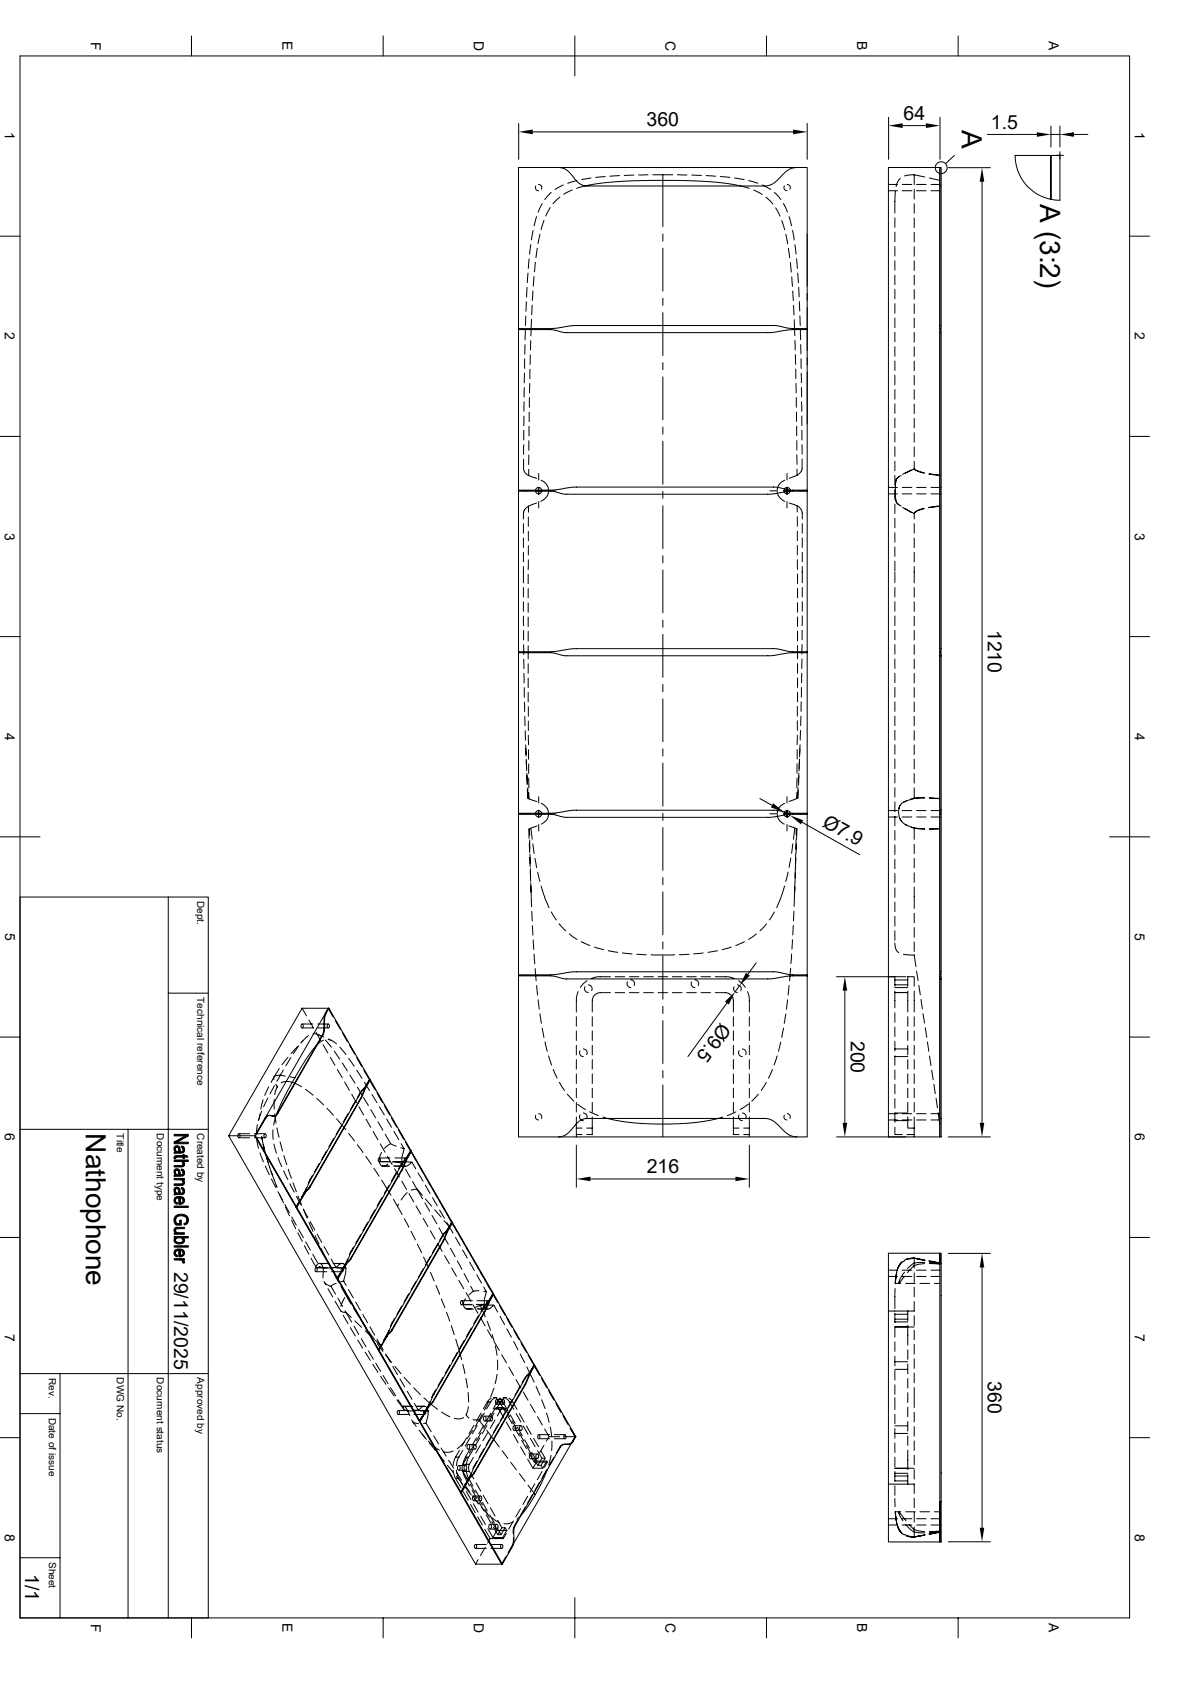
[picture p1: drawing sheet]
<svg xmlns="http://www.w3.org/2000/svg" width="297mm" height="420mm" viewBox="0 0 297 420" stroke-linecap="round" stroke-linejoin="round" font-family="sans-serif">
<defs><g id="words">
<g font-size="7">
<text x="240.1" y="32.5" transform="rotate(90 240.1 32.5)">A</text>
<text x="259.6" y="51" transform="rotate(90 259.6 51)">A (3:2)</text>
<text x="21.5" y="283" transform="rotate(90 21.5 283)">Nathophone</text>
</g>
<g font-size="4.9">
<text x="225.5" y="29.9">64</text>
<text x="161.4" y="31.5">360</text>
<text x="247.3" y="32.1">1.5</text>
<text x="246.5" y="157.3" transform="rotate(90 246.5 157.3)">1210</text>
<text x="205" y="206.2" transform="rotate(29 205 206.2)">Ø7.9</text>
<text x="179.9" y="255.2" transform="rotate(126 179.9 255.2)">Ø9.5</text>
<text x="212.3" y="259.8" transform="rotate(90 212.3 259.8)">200</text>
<text x="161.4" y="292.9">216</text>
<text x="43.5" y="317.5" transform="rotate(90 43.5 317.5)">29/11/2025</text>
<text x="246.5" y="344.9" transform="rotate(90 246.5 344.9)">360</text>
<text x="6.3" y="393.1" transform="rotate(90 6.3 393.1)">1/1</text>
</g>
<g font-size="3.5">
<text x="22.6" y="10.4" transform="rotate(90 22.6 10.4)">F</text>
<text x="70.5" y="10.3" transform="rotate(90 70.5 10.3)">E</text>
<text x="118.3" y="10.2" transform="rotate(90 118.3 10.2)">D</text>
<text x="166.1" y="10.2" transform="rotate(90 166.1 10.2)">C</text>
<text x="214" y="10.3" transform="rotate(90 214 10.3)">B</text>
<text x="261.8" y="10.3" transform="rotate(90 261.8 10.3)">A</text>
<text x="1.2" y="33" transform="rotate(90 1.2 33)">1</text>
<text x="283.2" y="33" transform="rotate(90 283.2 33)">1</text>
<text x="1.2" y="83" transform="rotate(90 1.2 83)">2</text>
<text x="283.2" y="83" transform="rotate(90 283.2 83)">2</text>
<text x="1.2" y="133" transform="rotate(90 1.2 133)">3</text>
<text x="283.2" y="133" transform="rotate(90 283.2 133)">3</text>
<text x="1.2" y="183" transform="rotate(90 1.2 183)">4</text>
<text x="283.2" y="183" transform="rotate(90 283.2 183)">4</text>
<text x="1.3" y="233" transform="rotate(90 1.3 233)">5</text>
<text x="283.3" y="233" transform="rotate(90 283.3 233)">5</text>
<text x="1.2" y="283" transform="rotate(90 1.2 283)">6</text>
<text x="283.2" y="283" transform="rotate(90 283.2 283)">6</text>
<text x="1.2" y="333" transform="rotate(90 1.2 333)">7</text>
<text x="283.2" y="333" transform="rotate(90 283.2 333)">7</text>
<text x="1.2" y="383" transform="rotate(90 1.2 383)">8</text>
<text x="283.2" y="383" transform="rotate(90 283.2 383)">8</text>
<text x="22.6" y="405.4" transform="rotate(90 22.6 405.4)">F</text>
<text x="70.5" y="405.3" transform="rotate(90 70.5 405.3)">E</text>
<text x="118.3" y="405.2" transform="rotate(90 118.3 405.2)">D</text>
<text x="166.1" y="405.2" transform="rotate(90 166.1 405.2)">C</text>
<text x="214" y="405.3" transform="rotate(90 214 405.3)">B</text>
<text x="261.8" y="405.3" transform="rotate(90 261.8 405.3)">A</text>
</g>
<g font-size="2.5">
<text x="49.2" y="225" transform="rotate(90 49.2 225)">Dept.</text>
<text x="49.2" y="249" transform="rotate(90 49.2 249)">Technical reference</text>
<text x="29.2" y="283" transform="rotate(90 29.2 283)">Title</text>
<text x="39.2" y="283" transform="rotate(90 39.2 283)">Document type</text>
<text x="49.2" y="283" transform="rotate(90 49.2 283)">Created by</text>
<text x="12.2" y="344" transform="rotate(90 12.2 344)">Rev.</text>
<text x="29.2" y="344" transform="rotate(90 29.2 344)">DWG No.</text>
<text x="39.2" y="344" transform="rotate(90 39.2 344)">Document status</text>
<text x="49.2" y="344" transform="rotate(90 49.2 344)">Approved by</text>
<text x="12.2" y="354" transform="rotate(90 12.2 354)">Date of issue</text>
<text x="12.2" y="390" transform="rotate(90 12.2 390)">Sheet</text>
</g>
</g></defs>
<g fill="none" stroke="#000" stroke-width=".25">
<path d="M5 14h276.9v390h-276.9zM47.8 9v5M95.6 9v5M143.5 9v10M191.3 9v5M239.1 9v5M129.5 30.8v9M133 32.9h65M201.5 30.8v9M221.8 29.3v10.5M225.3 31.4h5.8M234.6 29.3v10.5"/>
<path d="M238.2 38.8l-2.2 2.1M246.4 33.6h12.4M253.3 38.8h9v11M253.4 38.8a11.2 11.2 0 0 0 8.9 11M262.3 31.5v5.2M262.3 33.6h2.2M263.7 38.8h1.7M264.5 31.5v5.2M264.5 38.8h-2.2v11M264.5 37.9v12.1M268.1 33.6h3.4M0 59h5"/>
<path d="M133.1 57.6l-.5 2.3M133.7 46.4a.78 .78 0 0 0 .7 1.2M133.9 54.1l-.6 2.3M134.4 46.1a.8 .8 0 0 1 .7 1.1M134.7 58.5l-.4 2.3M135.3 50.8l-1 2.2M135.8 55l-.8 2.3M137.3 51.8l-1.1 2.1M137.6 48.1l-1.6 1.7M139.4 41.8h-10v40.2M139.4 41.8l1.4 .3 .8 .5 2.7 3 1.1 .6 .9 .2h45l1.3-.3 .9-.6 3.1-3 1.1-.5 1.1-.2M139.4 41.8h59.4"/>
<path d="M139.7 49.2l-1.7 1.7M140.6 46.2l-2.1 1.1M142.8 47.4l-2.1 1.1M143.9 47l3.4-.9 4.2-.5 10.3-.6 9.4 .1 6.3 .3 5.8 .7 3.7 .9M144 45.1l-2.3 .7M147.5 44.4l-2.3 .4M151 44.1l-2.3 .2M154.6 43.9l-2.4 .1M158.2 43.7l-2.4 .1M161.8 43.6l-2.4 .1M162.9 43.6h5M165.4 43.7v12.9"/>
<path d="M165.4 58.4v1.8M169.1 43.6l2.3 .1M172.7 43.7l2.3 .1M176.2 43.9l2.4 .1M179.8 44.1l2.4 .2M183.3 44.4l2.4 .4M186.9 45.1l2.2 .7M188.1 47.5l2.1 1.1M190.2 46.2l2.2 1.1M191.2 49.2l1.7 1.7M193.3 48l1.6 1.8M193.6 51.9l1.1 2.1"/>
<path d="M195.1 55.1l.7 2.3M195.5 50.8l1.1 2.2M195.8 46.4a.75 .75 0 0 0-.1 .8 .75 .75 0 0 0 .7 .4M196.1 58.5l.5 2.4M196.5 46.1a.8 .8 0 0 1 .6 1.1M196.9 54.1l.7 2.3M197.8 57.5l.4 2.4M198.8 41.8h2.7v40.2h-4l-4-.7h-50.3l-5.4 .7h-8.4M201.5 58.5v13M221.7 46.1h2.3M221.7 47.6h2.3M223.4 54.4v2.4"/>
<path d="M223.4 58v2.4M223.5 47.8l-.1 5.4M224.7 44.5l-.7 1-.4 1.1M225.2 46.1h2.4M225.2 47.6h2.4M228.2 43.6l-2.4 .3M228.2 43.6v2.5M228.2 47.3v2.4M228.2 50.9v2.4M228.2 54.4v2.4M228.2 58v2.4M228.2 43.6l2.6 .6"/>
<path d="M228.8 46.1h2.3M228.8 47.6h2.3M231.9 44.4l2.7 .6M232.4 46.1h2.2M232.4 47.6h2.2M234.6 41.8h.3v40.2h-.3zM234.6 46.4h.3M236.7 41.9h10.5M245.1 45.4v235M262.3 49.8l2.2 .2M281.9 59h5M131.2 78.9l-.1 2.4"/>
<path d="M131.4 75.4l-.1 2.3M131.5 71.8l-.1 2.4M131.8 68.2l-.2 2.4M132.1 64.6l-.2 2.4M132.5 61.1l-.3 2.4M132.7 79.8l-.2 4.1M132.8 76.2l-.1 2.4M133 72.6l-.1 2.4M133.3 69l-.2 2.5M133.6 65.5l-.2 2.4M134.1 62l-.3 2.3M165.4 62v10.7"/>
<path d="M165.4 74.5v1.7M165.4 78.1v10.7M196.8 62l.3 2.4M197.3 65.6l.2 2.3M197.6 69.1l.2 2.4M197.9 72.7l.1 2.4M198.1 76.2l.1 2.5M198.2 79.8l.2 4M198.4 61.1l.3 2.3M198.8 64.6l.2 2.4M199.1 68.2l.2 2.4M199.3 71.8l.2 2.3"/>
<path d="M199.5 75.3l.1 2.4M199.6 78.9l.1 2.4M201.5 73.2v1.8M201.5 76.8v10.7M223.4 61.6v2.3M223.4 65.1v2.4M223.4 68.7v2.4M223.4 72.3v2.3M223.4 75.8v2.4M223.4 79.4v2.4M228.2 61.6v2.4M228.2 65.2v2.4"/>
<path d="M228.2 68.7v2.4M228.2 72.3v2.4M228.2 75.9v2.4M228.2 79.5v2.3M129.4 82.3h8l3.5 .8h51.5l4.7-.8h4.4v40.1h-4l-4-.8h-50.3l-5.4 .8h-8.4zM129.4 82v.3M130.9 96.8l-.1 2.3M130.9 93.2v2.4M130.9 89.6v2.4M131 86.1v2.3M131.1 82.5v2.4M132.2 99.3l-.1 2.4"/>
<path d="M132.2 95.8v2.3M132.3 92.2l-.1 2.4M132.4 88.6l-.1 2.4M132.5 85l-.1 2.4M165.4 90.6v1.7M165.4 94.1v10.7M198.4 85l.1 2.4M198.5 88.6l.1 2.4M198.6 92.2v2.3M198.7 95.7v2.4M198.7 99.3l.1 2.4M199.8 82.5v2.3"/>
<path d="M199.9 86v2.4M199.9 89.6l.1 2.4M200 93.2v2.3M200 96.7l.1 2.4M201.5 92.9v13M201.5 89.3v1.8M223.4 83v2.3M223.4 86.6v2.3M223.4 90.1v2.4M223.4 93.7v2.4M223.4 97.3v2.4M228.2 83v2.4"/>
<path d="M228.2 86.6v2.4M228.2 90.2v2.3M228.2 93.8v2.3M228.2 97.3v2.4M234.6 82.3h.3v40.1h-.3zM234.6 81.3h.3M234.6 83.1h.3M0 109h5M130.7 114.6v2.8l.4 .7 .9 .6M130.7 107.5v2.4M130.7 111v2.5M130.8 103.9l-.1 2.4"/>
<path d="M130.8 100.3v2.4M132 117.2v1.5M132 118.7l1.9 .7M132 113.6v2.4M132 110.1v2.3M132 106.5v2.3M132.1 102.9v2.4M134.5 118.2v1.6M135 119.9l1.1 .7a2.63 2.63 0 0 1 .3 3.5l-1.4 1.1M165.4 106.6v1.8M165.4 110.2v10.7M195.9 119.9l-1.1 .8a2.5 2.5 0 0 0-.4 3.3l.8 .8 .7 .4"/>
<path d="M196.4 118.2v1.6M198.8 102.9v2.3M198.8 106.4v2.4M198.9 110v2.4M198.9 113.6v2.4M198.9 118.7l-1.9 .7M198.9 117.1v1.6M200.1 100.3v2.4M200.1 103.9l.1 2.4M200.2 111v2.4M200.2 107.4v2.5M200.2 114.6v2.7l-.4 .7-.9 .7"/>
<path d="M223.4 100.8v2.4M223.4 104.4v2.4M223.4 108v2.4M223.4 111.5v2.5M223.4 115.1v2.4M223.4 118.7v2.4M224.3 119l-.6 .6-.1 .6-.1 3.9 .2 1.3 .6 .7M224.9 118.7l-1.1 .8-.3 1M227.4 117.4l-2.1 1M228.2 117.1l-2.2 1.1M228.2 117.1l1 .6 1.4 .5M228.2 117.1l1 .5 1.6 .5"/>
<path d="M228.2 100.9v2.4M228.2 104.5v2.3M228.2 108v2.4M228.2 111.6v2.4M228.2 115.2v1.9M231.8 118.4l2.8 .3M231.9 118.3l2.7 .4M281.9 109h5M129.4 122.6h8.1l3.4 .8h51.5l4.5-.7 4.6-.1v40.1h-4l-3.8-.7h-50.7l-5.2 .7h-8.4zM129.4 122.4v.2M130.2 122.6h1.6M130.6 130.8v2.3"/>
<path d="M130.6 134.4v2.3M130.6 137.9v2.4M131.9 139.8l-.1 2.4M131.9 136.2v2.4M131.9 132.7v2.3M131.9 129.1v2.3M131.9 126.4l-.9 .7-.2 .5-.2 2M131.9 126.4v1.5M133.6 122.6h1.7M133.9 125.6l-2 .8M134.5 121.7v1.7M134.5 125.2v1.6"/>
<path d="M135.2 122.4v.2M135.2 122.4a.79 .79 0 0 0-1.2-.5 .79 .79 0 0 0 0 1.3 .79 .79 0 0 0 1.2-.6M137.1 122.6h1.6M165.4 122.7v1.8M165.4 126.3v10.7M165.4 138.8v1.7M192.2 122.6h1.6M195.5 122.6h1.9M195.8 122.1a.78 .78 0 0 1 1.2-.2 .78 .78 0 0 1-.1 1.2 .78 .78 0 0 1-1.2-.2M195.8 122.1v.8M196.4 121.7v1.7M196.4 125.2v1.6"/>
<path d="M197 125.6l2 .7M199 126.3v1.5M199 126.3l.8 .7 .3 .5 .1 2.1M199 129v2.4M199 132.6v2.4M199 136.2v2.4M199 139.7l.1 2.5M199.1 122.6h1.6M200.2 137.9v2.4M200.2 134.3v2.4M200.2 130.8v2.3M201.5 122.4v.2"/>
<path d="M221.7 121.7h2.3M221.7 123.3h2.3M223.4 122.3v2.4M223.4 125.9v2.3M223.4 129.4v2.4M223.4 133v2.4M223.4 136.6v2.3M223.5 124.6l.3 1 1.1 .8M225.2 121.7h2.4M225.2 123.3h2.4M225.3 126.7l2.1 1.2M225.9 127l2.3 1.2"/>
<path d="M228.2 128.2v1.4M228.2 130.8v2.3M228.2 134.4v2.3M228.2 137.9v2.4M228.2 128.2h.1M228.8 121.7h2.3M228.8 123.3h2.3M230.5 127l-1.7 .6-.6 .6M230.7 127l-1.5 .5-1 .7M232.4 121.7h2.2M232.4 123.3h2.2M234.6 123.4h.3"/>
<path d="M234.6 122.6h.3v40.1h-.3zM234.6 126.3l-2.9 .4M234.6 126.4l-2.7 .4M234.6 121.6h.3M0 159h5M130.6 141.5v4M130.6 146.7v2.4M130.6 150.3v2.4M130.6 153.8l.1 2.5M130.7 157.4v2.4M131.8 157.6v2.5M131.8 154.1v2.4"/>
<path d="M131.8 150.5v2.4M131.8 146.9v2.4M131.8 143.4v2.4M165.4 142.3v10.7M165.4 154.9v1.7M165.4 158.4v10.7M199.1 143.3v2.4M199.1 146.9v2.4M199.1 150.5v2.4M199.1 154.1v2.3M199.1 157.6v2.4M200.2 157.4v2.4"/>
<path d="M200.2 153.8v2.4M200.2 150.2v2.4M200.2 146.7v2.4M200.2 141.5v4M223.4 140.1v2.4M223.4 142.8v2.7M223.4 146.7v2.4M223.4 150.2v2.4M223.4 153.8v2.4M223.4 157.4v2.4M228.2 141.5v4M228.2 146.7v2.4"/>
<path d="M228.2 150.3v2.4M228.2 153.9v2.4M228.2 157.4v2.4M281.9 159h5M129.4 163h8.3l3.2 .7h51.5l4.5-.7h4.6v40.1l-4.4-.1-3.4-.7h-50.7l-4.6 .7-9 .1zM129.4 162.7v.3M130.7 161v2.4M130.7 164.6l.1 2.4M130.8 168.1v2.4M130.9 171.7v2.4M130.9 175.3v2.4M131 178.9l.1 2.3"/>
<path d="M131.8 161.2v3.3M131.8 172.9v2.4M131.8 169.3v2.4M131.8 165.7v2.4M131.9 176.4v2.5M165.4 170.9v1.8M165.4 174.5v10.7M199 176.4v2.4M199.1 161.2v3.3M199.1 165.7v2.4M199.1 169.3v2.4M199.1 172.8v2.4"/>
<path d="M199.9 178.8l-.1 2.4M200 175.3l-.1 2.3M200 171.7v2.4M200.1 168.1v2.4M200.2 164.5l-.1 2.4M200.2 161v2.3M201.5 162.7v.3M223.4 161v2.3M223.4 164.5v2.4M223.4 168.1v2.4M223.4 171.7v2.4M223.4 175.3v2.3"/>
<path d="M223.4 178.8v2.4M228.2 161v2.4M228.2 164.6v2.4M228.2 168.1v2.4M228.2 171.7v2.4M228.2 175.3v2.4M228.2 178.9v2.3M234.6 163h.3v40.1h-.3zM234.6 162h.3M234.6 163.7h.3M131.1 182.5v2.3M131.2 186l.1 2.4"/>
<path d="M131.2 186.9l.1 1.9M131.3 189.6l.1 2.3M131.4 190v2.4M131.5 193.1l.1 2.4M131.5 193.6l.1 2.4M131.6 197.1l.1 2.2 .3 .2M131.7 196.7l.2 2.7M131.9 183.6v2.4M131.9 180v2.4M131.9 187.2v2.4M132 194.3v2.4M132 190.8v2.3"/>
<path d="M132 197.9v1.6M132 199.5l2 .7M134.5 198.9v1.6M165.4 187v1.8M165.4 190.5v10.8M189.7 199.4l3 1.7M196.4 198.9v1.6M198.8 199.4l-1.9 .7M198.9 197.9l-.1 1.5M198.9 190.7v2.4M198.9 194.3v2.4M199 187.2v2.3"/>
<path d="M199 180v2.4M199 183.6v2.3M199.2 196.7l-.2 2.6M199.3 197.3l-.1 1.9-.4 .2M199.4 193.1l-.1 2.4M199.4 193.7l-.1 2.4M199.5 190.2l-.1 2.3M199.6 189.5l-.2 2.4M199.6 186.9v2.1M199.7 186l-.1 2.3M199.8 182.4l-.1 2.4M223.4 182.4v2.4"/>
<path d="M223.4 186v2.3M223.4 189.5v2.4M223.4 193.1v2.4M223.4 196.7v2.4M226.2 200l-1.4 .8-.4 1.1M228.2 182.5v2.3M228.2 186v2.4M228.2 189.6v2.4M228.2 193.2v2.3M228.2 196.7v2.7M230.8 199.3h-2.5l-2.8 1M230.8 199.2h-2.1l-1.4 .4"/>
<path d="M231.9 199.3l2.7 .2M232 199.2l2.6 .2M0 209h10M129.4 203.3h8.3l3.4 .8h51.1l4.7-.7 4.6-.1v40.1h-4.3l-3.5-.7h-50.7l-4.8 .7h-8.8zM129.4 203.1v.2M130.2 203.2h1.6M132.1 207l.1 1.5M132.1 210.5l.1 2.4M132.2 209.7v2.4M132.2 214.1l.1 2.4M132.3 213.3v2.4M132.4 216.9v2.3"/>
<path d="M132.4 217.7l.1 2.3M132.5 206.8l.3 2.7M133 210.7l.3 2.4M133.5 214.3l.4 2.3M133.6 203.2h1.7M134 206.2l-2 .8v2.3M134.2 217.8l.5 2.3M134.5 202.3v1.8M134.5 205.9v1.6M135.1 200.6l1 .7a2.59 2.59 0 0 1 .3 3.4l-1.3 1.1M135.2 203.1v.2M135.2 203.1a.79 .79 0 0 0-1.2-.6 .79 .79 0 0 0 0 1.4 .79 .79 0 0 0 1.2-.6"/>
<path d="M137.1 203.2h1.6M165.4 203.1v1.8M165.4 206.6v10.7M165.4 219.1v1.8M192.2 203.2h1.6M195.5 203.2h1.9M195.7 202.8l1.4 .8M195.8 202.8a.78 .78 0 0 1 1.2-.2 .78 .78 0 0 1-.1 1.2 .78 .78 0 0 1-1.2-.3M195.8 202.8v.7M195.8 200.6l-1.1 .8a2.63 2.63 0 0 0-.4 3.1l.7 .8 .7 .5M196.4 202.3v1.8M196.4 205.9v1.6"/>
<path d="M196.7 217.8l-.6 2.3M196.9 206.2l1.9 .7M197.4 214.2l-.5 2.4M197.9 210.7l-.3 2.4M198.4 206.7l-.4 2.8M198.5 216.8v2.4M198.5 217.9l-.1 2.4M198.6 213.2l-.1 2.4M198.6 214.3l-.1 2.4M198.7 209.7l-.1 2.3M198.8 206.9l-.1 1.5M198.8 210.7l-.1 2.4"/>
<path d="M198.8 206.9l.1 .1-.1 2.5M199.1 203.2h1.6M200.2 205.3l14.3 8.1M201.5 203.1v.2M221.7 202.4h2.3M221.7 204h2.3M223.4 200.2v2.4M223.4 203.8v2.4M223.4 207.4v2.4M223.4 211v2.4M223.4 214.5v2.4M223.4 218.1v2.4"/>
<path d="M224.4 201.9l-.1 1.1 .3 1.4M224.6 204.4l.4 .7M224.6 204.4l.7 1 1 .7M224.6 201.1l-.2 .8M225.2 202.4h2.4M225.2 204h2.4M225.9 205.9l2.3 .8M227.4 206.5l.8 .3M228.2 206.7l2.6 .3M228.2 206.8l2.6 .3M228.2 206.8v2.8M228.2 210.8v2.3"/>
<path d="M228.2 214.3v2.4M228.2 217.9v2.4M228.2 206.7v.1M228.8 202.4h2.3M228.8 204h2.3M232.4 202.4h2.2M232.4 204h2.2M234.6 202.3h.3M234.6 203.3h.3v40.1h-.3zM234.6 206.9l-2.7 .1M234.6 207l-2.6 .1M234.6 204.1h.3"/>
<path d="M276.9 209h10M5 224h47v180M42 224v180M132.5 220.4v2.4M132.5 221.2l.1 2.6M132.6 224l.1 2.4M132.7 227.6l.1 2.4M132.9 231.1l.1 2.4M133.1 234.7l.1 2.4M133.3 238.3l.2 2.4M135 221.2l1.1 3.2 .9 2.3M137.6 227.7l1.3 2"/>
<path d="M139.5 230.7l1.7 1.7M142.1 233.2l1.9 1.4M145.1 235.1l2.1 1M148.4 236.5l2.3 .7M151.8 237.4l2.4 .4M155.4 238l2.3 .2M158.9 238.3l2.4 .1M162.5 238.4h5.9M165.4 222.7v10.7M165.4 235.2v1.8M165.4 238.8v10.7M172 238.3l-2.4 .1"/>
<path d="M175.5 238l-2.4 .2M179.1 237.4l-2.4 .4M182.5 236.5l-2.3 .7M185.8 235.1l-2.2 1M188.8 233.2l-1.9 1.4M191.3 230.7l-1.6 1.7M193.3 227.7l-1.3 2M195.8 221.2l-1 3.2-1 2.3M197.6 238.2l-.2 2.4M197.8 234.7l-.1 2.3M198 231.1l-.1 2.4M198.2 227.5l-.2 2.4"/>
<path d="M198.3 223.9l-.1 2.4M198.4 221.4l-.1 2.4M198.4 220.4l-.1 2.4M223.4 235.5l.2 1.6 .7 .8M223.4 221.7v2.4M223.4 225.3v2.3M223.4 228.8v2.4M223.4 232.4v2.4M225.5 238.3l2.7 .2 .4 2.8M228.2 221.5v5.4M228.2 228v2.4M228.2 231.6v2.4"/>
<path d="M228.2 235.2v2.4M0 259h5M42 248h10M75.3 255.7a.43 .43 0 0 1 .4 .5 .43 .43 0 0 1-.5 .4l-.1-.6zM75.4 251.8l1.1 1.9M75.4 251.8h6.6M75.4 251.8l-18.3 31.8M75.4 255.7h2.7M75.4 256.7h2.7M75.6 259.8l-.5 .6M77 258.6l-1.7 1.6M77.1 254.7l1.2 2.1"/>
<path d="M78.1 258.1h.8l1.4 .8M78.9 257.8l1.2 2M79.3 255.7h2.7M79.3 256.7h2.7M79.4 258.3l1.4 .7M80.4 258.5l-11.2 19.5M80.4 258.5h.2M80.6 258.5l-11.3 19.5M80.7 259.7l-1.2 .8-1.6 1.8-1.8 2.6-2.5 4.2M81.2 259.7l1.5 1.8M81.3 252.9l-.4 1.1v3l-.5 1.5M81.3 252.9h.1"/>
<path d="M81.4 252.9l-.4 1.3-.1 3.3-.3 1M81.7 255.8a.45 .45 0 0 1 .6 .3 .45 .45 0 0 1-.3 .6l-.3-.2zM81.9 259.5l1.2 .5 .9 .6M81.9 259.4l.7 .4M82 251.8l-18.4 31.8 61.6 107M82 251.8l1.2 2.2M82 251.8h.1l-.7 1.1M82 251.8l-.7 1.1M82.1 251.8l10.2 17.7M83.7 254.7l1.1 2.1M83.8 255l1.2 2M85.4 257.8l1.4 2.3"/>
<path d="M129.4 243.4v.3M133.6 241.9l.2 3M133.9 246.1l.3 2.4M134.3 249.6l.3 2.4M134.7 253.2l.4 2.3M135.3 256.7l.5 2.3M143.8 253.9v2.3M143.8 257.4v2.4M144.3 247.6a9.5 9.5 0 0 0-.5 5.1M146 246.4a.95 .95 0 0 0 .8 1.4M146.5 244.9l-.9 .7-.7 .9M146.8 245.9a.97 .97 0 0 1 .9 1.5"/>
<path d="M147.8 253.9v2.3M147.8 257.4v2.4M152.4 247.9h-2.6a2 2 0 0 0-2 2v2.8M152.4 243.9a8.1 8.1 0 0 0-4.8 .4M153.5 247.9h2.4M153.5 243.9h2.4M156.6 245.2a.98 .98 0 0 0 .8 1.4M157.1 247.9h2.4M157.1 243.9h2.4M157.4 244.7a.92 .92 0 0 1 .8 1.4M160.7 247.9h2.4M160.7 243.9h2.4"/>
<path d="M164.3 247.9h2.3M164.3 243.9h2.3M165.4 251.3v1.8M165.4 254.8v10.8M167.8 247.9h2.4M167.8 243.9h2.4M171.4 247.9h2.4M171.4 243.9h2.4M172.6 245.2a.98 .98 0 0 0 .8 1.4M173.4 244.7a.92 .92 0 0 1 .8 1.4M175 247.9h2.3M175 243.9h2.3"/>
<path d="M178.5 247.9h2.6a2 2 0 0 1 1.9 2v2.8M178.5 243.9a8.1 8.1 0 0 1 4.8 .4M181.4 250.4l-9.7 13.4M183 253.9v2.3M183 257.4v2.4M183.2 246.4a.95 .95 0 0 0 .8 1.4M184.1 245.9a.97 .97 0 0 1 .8 1.5M184.4 244.9l.9 .7 .7 .9M184.6 246.1l-1.1 1.5M186.6 247.6a8.6 8.6 0 0 1 .4 5.1M187 253.9v2.3M187 257.4v2.4"/>
<path d="M188.7 240.5l-2.1 2.8M195.5 256.7l-.4 2.3M196.1 253.2l-.4 2.3M196.6 249.6l-.3 2.4M196.9 246.1l-.2 2.4M197.3 241.8l-.2 3.1M201.5 243.7v40.2h-2.7M201.5 243.7h-4.6l-4.7 .7h-51.1l-3.4-.7h-8.3v40.2h10M201.5 243.4v.3M208.8 243.9h17.3M210.9 247.4v33M223.4 243.9v2.4"/>
<path d="M223.4 247.5v4.2M223.4 252.9v2.4M223.4 256.5v2.3M223.4 247.8h3.2M223.4 244.7h3.2M223.4 246.6h3.2M223.4 245.9h3.2M226.6 247.5v5.2M226.6 246.3v-2.4h1.6v2.4M226.6 253.9v2.3M226.6 257.4v2.4M228.2 247.5v5.2"/>
<path d="M228.2 253.9v2.3M228.2 257.4v2.4M228.8 242.5l.4 2.4M229.3 246l.4 2.4M229.9 249.6l.3 2.3M230.4 253.1l.4 2.3M230.9 256.6l.4 2.4M234.6 243.7h.3v40.2h-.3zM234.6 244.4h.3M234.6 242.7h.3M281.9 259h5M64.9 278.1l-.4 1.7"/>
<path d="M65.3 277.5l-.8 2.2M65.7 274.6l-.6 2.3M66.2 279.2l-2.6 4.4 10.4 17.8-10.4-17.8h-6.5l61.6 107M66.2 279.2h.1M66.3 279.2l-2.5 4.4M66.8 274.2l-1 2.2M67.1 271.4l-1 2.1M67.1 278.5l-.6 .2-.3 .5M67.1 278.5h.2M68.2 278.7h.2M68.5 274.5v2.4M68.5 271.1l-1.1 2"/>
<path d="M68.6 278.1l.3 2.4M68.8 270.7l.4 .7M68.9 278.6l-.6 2.3M69.2 278l-.3 .4-.5 .3-1.3-.2M69.2 278h.1M69.2 271.4l-.5 1-.1 .9M69.3 271.2l-.1 .2M69.3 278l-.3 .5-.5 .2-1.5-.1-.7 .6M69.7 266.8l-2.1 3.5M70.2 270.4l.9-.4 1.4 .1 2.8 1.3M70.7 267.2l-.3 .5a1.25 1.25 0 0 1-1.4 .9l-.6 .3v.7M71.2 268.7l-1.2-.2-.9 1.5"/>
<path d="M71.9 264l-1.5 1.9M72.4 268.9l1.2 .2M72.6 264.1l-1.3 2M73.6 269.1l-2.6 4.6-2 4.5M74.3 261.3l-1.7 1.8M74.5 261.2l-1.3 1.9M76.2 272l1.9 1.5M79 274.2l1.8 1.7M80.6 260.9l1.2 2M81.6 276.7l1.6 1.8M82.4 264l1.2 2M83.4 262.5l1.4 1.9"/>
<path d="M84 279.4l2.3 2.7M84.2 267.1l1.2 2M84.8 261.5l1.5 1.8M85.4 265.4l1.3 2M86 270.2l1.2 2M86.9 278.1l-1.2 2.1M87 264.3l1.4 1.9M87.2 260.9l1.4 2.3M87.3 268.4l1.3 2.1M87.8 273.3l1.2 2M88.6 275l-1.1 2.1M89 264l1.2 2"/>
<path d="M89 267.3l1.3 1.9M89.2 264.2l1.1 2.1M89.2 271.5l1.2 1.9M89.6 276.4l1.2 2M90 274.3l-12.8 22.2M90 274.3h.1M90 272.9h-.2l-.6 1.1M90 272.9l-12.5 21.7M90.1 274.3l-12.8 22.2M90.7 274l1.2 2.1M90.8 267.1l1.1 2M90.9 267.4l1.3 2.1"/>
<path d="M91 270.3l1.2 2M91.3 271.1l-1.5 1.8M91.3 271.1h.1M91.4 271.2l-1.4 3.1M91.4 279.4l1.1 2.1M91.4 271.2h.1M91.4 271.1l-1.4 1.8M91.5 271.2l-1.4 3.1M92.2 269.7l1.5 2.5M92.2 269.7l-.8 1.5M92.2 269.7h.2M92.3 269.5l-1 1.6"/>
<path d="M92.3 269.5l-.9 1.6M92.4 269.7l10.2 17.7M92.4 269.7l-.9 1.5M92.5 277.1l1.2 2M92.8 273.3l1.3 2M94.1 272.8l1.4 2.5M94.7 276.4l1.2 2M95.9 275.9l1.2 2.1M96.1 276.4l1.2 2M96.5 279.4l1.2 2.1M97.7 279l1.1 2.1M97.9 279.4l1.2 2.1"/>
<path d="M133.7 278.5a.78 .78 0 0 0 .7 1.2M134.4 278.1a.8 .8 0 0 1 .7 1.2M136 260.2l.6 2.3M136.9 263.7l.8 2.2M138.1 267l1 2.2M139.6 270.3l1.3 2M141.6 273.2l1.7 1.8M143.8 261v2.4M143.8 264.6v2.4M143.8 268.1v2.5M143.8 271.7v2.4M143.8 275.3v2.4"/>
<path d="M143.8 278.9v2.8M144.1 275.7l2 1.4M144.8 278.4a.95 .95 0 0 0 .8 1.4M144.8 262.4a.95 .95 0 0 0 .8 1.4M145.6 277.9a1 1 0 0 1 .8 1.5M145.6 261.9a1 1 0 0 1 .8 1.5M147.2 277.6l2.2 1M147.8 278.9v4.4h-1.4M147.8 261v2.4M147.8 264.6v2.4M147.8 268.1v2.5M147.8 271.7v2.4"/>
<path d="M147.8 275.3v2.4M150.5 278.9l2.9 .8 3.1 .5 6.9 .5 6.5-.1 4.5-.4 3.1-.5 2.9-.8M165.4 267.3v1.9M165.4 270.9v13M183 278.9v4.4h1.4M183 261v2.4M183 264.6v2.4M183 268.1v2.5M183 271.7v2.4M183 275.3v2.4M183.7 277.6l-2.2 1M184.5 262.4a.92 .92 0 0 0-.1 1 .92 .92 0 0 0 .9 .4"/>
<path d="M184.5 278.4a.92 .92 0 0 0-.1 1 .92 .92 0 0 0 .9 .4M185.3 261.9a.97 .97 0 0 1 .8 1.5M185.3 277.9a.97 .97 0 0 1 .8 1.5M186.7 275.7l-2 1.4M187 261v2.4M187 264.6v2.4M187 268.1v2.5M187 271.7v2.4M187 275.3v2.4M187 278.9v5M189.3 273.2l-1.7 1.8M191.3 270.3l-1.3 2"/>
<path d="M192.8 267l-1 2.2M194 263.7l-.8 2.2M194.9 260.2l-.6 2.3M195.8 278.5a.75 .75 0 0 0-.1 .8 .75 .75 0 0 0 .7 .4M196.5 278.1a.8 .8 0 0 1 .6 1.2M221.7 278.1h2.3M221.7 279.7h2.3M223.4 260v2.4M223.4 263.6v2.4M223.4 267.2v2.3M223.4 270.7v2.4M223.4 274.3v2.4"/>
<path d="M223.4 277.9v2.3M223.4 277.9h3.2M223.4 279.8h3.2M223.4 261.9h3.2M223.4 263.8h3.2M225.2 278.1h2.4M225.2 279.7h2.4M226.6 278.9v2.8h1.6M226.6 261v2.4M226.6 264.6v2.4M226.6 268.1v2.5M226.6 271.7v2.4"/>
<path d="M226.6 275.3v2.4M228.2 261v2.4M228.2 264.6v2.4M228.2 268.1v2.5M228.2 271.7v2.4M228.2 275.3v2.4M228.2 278.9v4.4M228.8 278.1h2.3M228.8 279.7h2.3M231.5 260.2l.3 2.3M232 263.7l.4 2.4M232.4 278.1h2.2"/>
<path d="M232.4 279.7h2.2M232.5 267.2l.4 2.4M233.1 270.8l.3 2.3M233.6 274.3l.4 2.3M234.1 277.8l.5 2.9M234.6 279.3h.3M5 282h47M32 282v122M59.5 283.2a.44 .44 0 0 1 .4 .4 .44 .44 0 0 1-.4 .5l-.1-.3zM59.6 283.1h2.7M59.6 284.1h2.7M63.5 283.1h2.7"/>
<path d="M63.5 284.1h2.7M64.1 284.4l.4 2.3M64.3 280.8l-.3 2.4M64.9 287.9l.8 2.2M65.4 284.6l-.1-.7 .6 2.8M65.7 285.7l.6 2.3M66 283.2a.45 .45 0 0 1 .5 .4 .45 .45 0 0 1-.5 .5l-.1-.4zM66.2 291.2l1 2.1M66.3 287.9l.6 2.3M66.6 289.2l.7 2.3M67.3 291.3l.7 2.3M67.7 292.6l.8 2.2"/>
<path d="M67.7 294.4l1.1 2.1M68.1 282.1l.1 2.4M68.4 285.7l.6 2.3M68.5 294.7l.6 1.7-.2-.4M69.1 281.6l.5 2.4M69.4 297.6l1.1 2.1M69.4 289.1l.9 2.2M69.7 298.2l1 2.2M69.9 285.1l.6 2.3M70.8 292.4l1 2.1M70.9 288.5l.7 2.3M72 292l.7 2.2"/>
<path d="M72.3 295.6l1.1 2.1M73.1 295.4l.9 2.2M74 298.7l1.1 2.2M74.4 298.7l.9 2.2M75.9 297.8h.1M75.9 297.8l-.7 1.3M76 297.8l-2.1 3.7h.2l10.2 17.7h-.2l-10.2-17.7M76.1 297.9l-2 3.6M76.5 296.5l-.6 1.3M77.2 296.5l-1.3 1.4h.2M77.2 296.5h.1M77.3 294.6l-.4 .8"/>
<path d="M77.3 296.5l-1.2 1.4M77.3 294.6h.2M77.5 294.6l-1.5 3.2M77.9 293.6l-.6 1M79.7 290.5l-1.2 2.1M81.5 287.4l-1.2 2.1M83.3 284.3l-1.2 2M85.1 281.2l-1.2 2.1M87 283l1.5 1.9M89.2 285.8l1.4 2M91.3 288.8l1.4 1.9M93.1 282.5l1.2 2.1"/>
<path d="M93.3 291.7l1.3 2M94.4 280.1l1.1 2.1M94.5 289.3a.44 .44 0 0 1 .5 .3 .44 .44 0 0 1-.3 .5l-.3-.1zM94.7 290.1h2.6M94.7 289.1h2.6M94.7 290l.2 .7 .4 .4M94.7 290h2.2M94.9 285.6l1.2 2.1M95.2 287.7l-.5 1.4v.9M95.2 294.7l2.4 3.7M95.3 291.1h1.8M95.3 299l-1.2 2.1"/>
<path d="M95.6 291.2h1.6M96.1 283.2l1.4 2.4M96.7 288.8l1.2 2M96.8 290.7l-1 .5-.5-.1M97.1 296l-1.2 2M97.5 285.6l-1.5 1.2M97.5 285.6l1.4 .6M97.9 290.2l.9-.1 1.5 .3 .3 .5M98.1 290h2.2M98.2 299.5l1 1.7M98.3 291.1h2.7M98.3 282.5l1.2 2.1"/>
<path d="M98.4 291.2h2.9M98.5 291.8l1.2 2.1M98.5 290.1h2.9M98.6 289.1h2.6M98.9 292.8l-1.2 2.1M99.4 282.1l1.5 2.5M100 286.6l.9 .2M100.1 285.6l.8 1.2M100.2 292.1l-12.7 22.2M100.2 292.1h.2M100.3 290.7h-.2l-.6 1.1M100.3 294.9l1.2 2.1"/>
<path d="M100.3 290.7l-12.5 21.8M100.3 290l.5 1M100.4 292.1l-12.8 22.2M100.8 291l.2 .1M100.9 286.8l-.5 1.9-.1 1.3M101.2 291.9l1.2 2.1M101.2 285.2l1.2 2.2M101.3 290.1l1.5 .1M101.4 289.3v.1M101.4 289.3v.7l-.3 .1-.1-.2M101.4 289.3l-.1-.2-.3 .2v.6M101.5 285.6l1.2 2.1"/>
<path d="M101.5 289l-1.4 1.7M101.5 289h.2l-1.4 1.7M101.6 289.1l-1.4 3M101.6 289.1h.2M101.6 297.8l-1.5 1.8M101.8 289.1l-1.4 3M102.1 298l1.2 2.1M102.6 287.4h-.2l-.9 1.6M102.6 287.4l-1 1.7M102.7 287.5h-.2l1.3 2.1M102.7 287.5l-.9 1.6M102.7 287.5l10.2 17.7"/>
<path d="M102.8 290.2l-1.2 .9h-.6M102.8 290.2l1 1.6M103 295l1.1 1.9M103.3 288.8l1.1 2M104.1 296.9l-1.5 .3M104.1 296.9l1.3 1.5M104.3 297.3l1.2 2M104.4 292.9l1.2 2M104.4 290.7l1.1 2M105 291.8l1.2 2.1M106.1 293.8l5.4 9.4M106.2 296l1.2 2"/>
<path d="M106.2 299.4l1.5 1.8M107.9 299l1.2 2.1M139.4 283.9l1.2-.2 .9-.5 2.8-3 .7-.5 1.3-.4h44.9l1.9 .7 3.5 3.2 1.3 .6 .9 .1M139.4 283.9h59.4M143.8 281.7v2.2M143.8 283.3h1.4M143.8 281.7h1.4M143.8 286v10.5M146.4 281.7h1.4M147.4 294.4h36.2M183 281.7h1.4M185.6 283.3h1.4"/>
<path d="M185.6 281.7h1.4M187 286v10.5M208.8 283.9h25.8v-242.1h-12.9v242.1M223.4 281.5v1.8h1.8M226.4 283.3h1.8v.6M236.7 283.9h10.5M0 309h5M71.1 300.7l1.1 2.1M71.2 301.4l1.1 2.2M72.8 304.7l1 2.1M72.8 303.9l1.2 2M74.3 307.8l1.1 2.2"/>
<path d="M74.5 307l1.2 2.1M74.6 300.1l-.7 1.3M75.7 301.9l1.1 2.1M75.7 302l1 2.2M76 311l1.1 2.1M76.3 310.1l1.2 2.1M77.1 305.3l1 2.2M77.4 305l1.2 2.1M77.6 314.2l1.3 2.3M78.1 313.2l1.1 2.1M78.6 308.5l1 2.2M78.7 316.6a.45 .45 0 0 1 .5 .4 .45 .45 0 0 1-.4 .5l-.2-.3z"/>
<path d="M78.9 316.5l2.8 .1M78.9 317.5h2.7M79.2 308.1l1.1 2.1M80 315.5l.6 1.1M80.1 311.7l1.1 2.2M80.6 316.6v2.5M80.6 316.6h2.3M80.9 320l.4 .8M80.9 311.3l1.1 2.1M81.7 315l1.1 2.1M82.3 315.5h-2.8l-.5 .5a.35 .35 0 0 0 0 .6 .35 .35 0 0 0 .5-.2l1.6 .1M82.6 314.4l1.2 2"/>
<path d="M82.8 316.5h2.6M82.8 317.5h2.6M83.1 315.5h2.5M83.4 318.1l1.1 2.1M83.8 316.4l-1.5 .1M84.1 316.6h2.2M84.8 317.9l-.7 1.3M85 318l-.8 1.3 10.3 17.7-10.3-17.7M85.3 316.6a.45 .45 0 0 1 .4 .4 .45 .45 0 0 1-.4 .5l-.2-.4zM85.6 315.5l-.7 .1-1.1 .8M85.6 315.5l.5 .4 .2 .7M85.8 319.9l-.8 .2"/>
<path d="M85.8 319.9l.6 1.1M86.1 315.6h.2M86.1 315.6l-.7 1.3M86.2 315.8l-.6 1.1M86.2 315.8h.2M86.3 316.6v1l-.5 2.3M86.3 315.6l-2 3.6M86.4 315.8l-2.1 3.5M86.7 314.4l-.6 1.2M87.5 314.3l-1.3 1.5M87.5 314.3h.1M87.6 314.3l-1.2 1.5"/>
<path d="M87.6 312.5l-.4 .8M87.6 312.5h.2M87.8 312.5l-1.5 3.1M88.2 311.4l-.6 1.1M90 308.3l-1.2 2.1M91.8 305.2l-1.2 2.1M93.6 302.1l-1.2 2.1M99.2 301.2l1.2 2.1M99.5 300.7l-.3 .5M100.9 304.3l1.2 2.1M102.6 307.5l1.1 2.1M103.8 301.1l1.2 2.1"/>
<path d="M103.8 320l-1.2 2M104.2 310.6l1 2.2M105.6 304.2l1.2 2.1M105.6 316.9l-1.2 2M105.7 313.9l1.3 2.7M106 300.4l1.2 2M107.4 307.3l1.2 2.1M107.4 313.8l-1.2 2M107.4 317.7l1 2.2M107.8 303.5l1.2 2.1M108.5 302.1l1.6 1.8M109.2 310.4l1.2 2.1"/>
<path d="M109.2 310.7l-1.2 2M109.6 306.6l2.3 4.1M109.7 302.1l1.2 2.1M110.5 310l-12.8 22.1M110.5 310h.2M110.5 308.6l-.7 1M110.5 308.6l-12.5 21.7M110.7 310l-12.8 22.1M110.8 304.8l1.3 1.5M111 313.5l1.1 2.1M111.5 303.1l1.2 2.1M111.5 305.2l.6 1.1"/>
<path d="M111.8 306.8l-1.4 1.8M111.8 306.8h.2l-1.5 1.8M111.9 306.9l-1.4 3.1M111.9 306.9h.1M112 306.9l-1.3 3.1M112.1 304.2l1.9 3.3M112.1 306.3l1 1.6M112.4 311.7l1.2 2.1M112.7 316.6l1.2 2.1M112.8 305.3h.1l10.2 17.7M112.9 305.2l-1.1 1.6M112.9 305.2l-1 1.7"/>
<path d="M112.9 305.3l-.9 1.6M113.7 309l1.2 2M114 307.3l1.8 3.3M114.2 314.8l1.1 2.1M114.5 319.7l1.2 2.1M115.4 312.1l1.2 2.1M115.7 310.4l1.2 2.1M115.8 318l1.2 2.1M116.4 311.6l1.2 2M117.2 315.2l1.2 2M117.5 313.5l1.2 2.1M118.2 314.7l1.2 2"/>
<path d="M119 318.3l1.1 2.1M119.3 316.6l1.2 2.1M120 317.8l1.2 2M121.1 319.7l1.2 2.1M221.7 312.9h12.9v72.1h-12.9zM221.7 317.2h2.3M221.7 318.7h2.3M223.7 318.2l-.3 2.3M223.8 317.7l-.3 2.8 .1-1.7M224.8 315.5l-.5 .7-.5 1.4M225.1 315l-.7 .9-.5 1.1M225.2 317.2h2.4"/>
<path d="M225.2 318.7h2.4M225.8 317.7l-1 1.3-.5 1.5 1.5-1.8M225.8 314.8l-.9 .6-.7 1.2M226.9 314.4l1.4-.2 2.6 .5M228.2 314.2l-1.4 .1-1.1 .4M228.2 314.2l2.4 .4M228.2 314.2l-2 .2M228.2 314.2v2.5M228.2 317.8v2.4M228.2 314.2l2.6 .4M228.2 314.2h.1M228.8 317.2h2.3"/>
<path d="M228.8 318.7h2.3M230.8 315.5l-.4 .1a4.1 4.1 0 0 0-3.8 2l-.1 .2M230.8 315.2h-.6a3.8 3.8 0 0 0-3.7 1.5M231.8 314.9l2.8 .5M231.9 315.5l2.7 .2M232 315.3l2.6 .3M232 314.8l2.6 .5M232.1 315l2.5 .5M232.4 317.2h2.2M232.4 318.7h2.2M234.6 312.9h.3v72.1h-.3v-10M236.7 313h10.5"/>
<path d="M245.1 316.5v65M281.9 309h5M81 320.2l.4 .5 1.2 .5M81.9 321.8l1.2 2M82.6 321.2l1.1 1.9M83.6 324.9l1.5 2.5M83.9 320.4l-.9 .4-.4 .4M84.3 324.1l1.2 2.1M85 327.3l.6 .4h.8l-.3-.4M85.1 321.3l1.2 2M85.7 328.4l1.2 2.1M86.1 324l-1.1 2.1"/>
<path d="M86.4 323.5l1.2 2.1M87 322l1.2 2.1M87.5 331.5l1.2 2.1M87.7 329l-1.3-1.3 1.4 2.4M88.2 326.6l1.3 2M88.3 331.1l1.2 2.1M88.6 329.8l1.7 1.6M88.8 325.1l1.2 2.1M89.3 334.6l1.2 2M90.1 329.6l1.3 2M90.2 334.2l1.2 2.1M90.6 328.2l1.1 2.1"/>
<path d="M91.1 337.7l1.3 2M91.1 332.3l1.7 1.6M91.9 337.3l1.3 2.1M92.1 332.6l1.4 2M92.3 331.3l1.2 2.1M93.7 334.7l1.3 1.3M94.1 334.4l.9 1.6M94.2 335.5l1.4 1.9M94.4 337.1l10.2 17.7h.2l2-3.5M95 336l.6 1.1M95.1 335.7l-.7 1.3M96.2 338.1l1.3 2"/>
<path d="M96.3 338.4l1.5 1.8M96.4 333.5h.2M96.4 333.5l-.7 1.2M96.6 333.5l-2.2 3.6h.2l10.2 17.7M96.6 333.6l-2 3.5M97 332.2l-.6 1.3M97.7 332.1l-1.2 1.5h.1M97.7 332.1h.2M97.9 330.3l-.4 .8M97.9 332.1l-1.3 1.5M97.9 330.3h.1M98 330.3l-1.4 3.2"/>
<path d="M98.5 329.2l-.6 1.1M100.2 326.1l-1.1 2.1M102 323l-1.2 2.1M108.8 321l.9 2.2M110.2 324.3l.8 2.2M111.4 327.7l.8 2.2M112.6 331l.8 2.2M113.7 334.4l1.5 5.1M114.1 337.8l-1.2 2.1M115.1 324.9a.42 .42 0 0 1 .4 .4 .42 .42 0 0 1-.4 .4l-.2-.2zM115.2 324.8h2.7M115.2 325.8h2.7"/>
<path d="M115.7 325.7h2M115.7 325.7l.3 .8 .4 .3M115.9 334.7l-1.2 2.1M116.2 324.3l-.5 .7v.7M116.3 322.8l1.2 2.1M116.4 326.8h1.1M116.4 326.8l1.8 .1M117.5 321.2l.7 1.2M117.6 331.6l-1.1 2.1M118.1 325.9l1.2 2.1M118.2 322.4l-1.2 1M118.9 325.7h2"/>
<path d="M119.1 326.8h2.4M119.1 324.8h2.7M119.1 325.8h2.7M119.3 326.9h2.5M119.4 328.5l-1.2 2M119.5 322.3l-1.3 .1M119.8 326l-1.1 .4M119.8 326l1.3 2.8M119.9 329l1.2 2M120.6 325.9l-.8 .1M120.6 326.4l1.6-1.8-1.4 1.8M120.7 322.4l.7 .1"/>
<path d="M120.7 321.4l.7 1.1M120.7 327.8l-12.7 22.2M120.7 327.8h.2M120.8 326.4h-.2l-.5 1M120.8 326.4l-12.5 21.7M120.9 325.7l.4 .9M120.9 327.8l-12.8 22.2M121.3 326.6l.2 .2M121.4 322.5l-.5 1.9v1.3M121.5 325.5v-.2a.35 .35 0 0 1 .2-.5 .35 .35 0 0 1 .3 .5l-.1 .5h-.2M121.5 325.5l.2 .2M121.6 329.9l.8 2.2"/>
<path d="M121.7 332.1l1.2 2M121.8 320.9l1.2 2.1M121.8 325.9h1.5M122.1 324.7l-1.4 3.1M122.1 324.7h.2M122.3 324.7l-1.4 3.1M122.8 333.2l.6 1.9M122.9 322.8l1.4 2.5M123.1 323.1h.1M123.1 323h-.1l-.9 1.6M123.1 323l-1 1.7M123.2 323.1l10.2 17.7"/>
<path d="M123.2 323.1l-.9 1.6M123.3 325.9l-1.1 .9h-.7M123.3 325.9l.9 1.7M123.4 335.2l1.2 2M123.6 336.1l.4 2.3M124.2 339.6v2.4M124.6 325.9l1.5 2.5M124.8 328.7l1.1 2.1M125.2 338.3l1.2 2M126.4 329l1.4 2.5M126.5 331.8l1.1 2.1M128.2 332.1l1.2 2"/>
<path d="M128.2 334.9l1.1 2.2M128.4 332.5l1.2 2.1M129.8 338.1l1.1 2.1M130 335.2l1.4 2.5M131.8 338.3l1.5 2.5M223.4 327.9v2.4M223.4 331.5v2.4M223.4 335.1v2.3M223.4 338.6v2.4M223.4 331.3h4.8M223.4 328.2h3.2M223.4 330.1h3.2"/>
<path d="M223.4 329.4h3.2M223.4 321.7v5M223.5 320.5h1.3M226.1 320.5h2.3M226.6 331v4.9M226.6 327.4v2.4M226.6 337.1v2.3M228.2 321.4v2.4M228.2 325v2.4h-6.5M228.2 328.5v2.5M228.2 332.1v2.4M228.2 335.7v2.4"/>
<path d="M228.2 339.3v2.4M229.6 320.5h2.4M233.2 320.5h1.4M0 359h5M5 353h10M5 343h47M15 343v61M93 340.7l1.3 2M93.8 340.4l1.2 2M95 343.7l1.3 2M95.6 343.5l1.3 2M97 346.6l1.4 2"/>
<path d="M97.5 346.5l1.3 2M98 341.2l1.2 2M98.6 341.2l1.5 1.8M99.1 349.5l1.7 2.4M99.2 352.3a.41 .41 0 0 1 .6 .2 .41 .41 0 0 1-.2 .6 .41 .41 0 0 1-.5-.2 .41 .41 0 0 1 .1-.6zM99.4 349.5l1.3 2M99.4 352.2h2.7M99.4 353.2h2.7M99.8 344.3l1.2 2M100.8 351.1h1.9M100.8 343.9l1.6 1.8M101 351.2l.8 1.1"/>
<path d="M101 351.2a.33 .33 0 0 0-.5 .2 .33 .33 0 0 0 .3 .4 .91 .91 0 0 0 1 .4M101 351.2h2M101.6 347.4l1.2 2M101.8 352.3l.5 1.1M101.8 352.3h1.9M102.7 354.5l.4 .6M103.1 355l.3 .5M103.1 355.1l1.4 .4M103.1 355.1l.8 1.1M103.3 346.5l1.6 1.7M103.3 352.2h2.7M103.3 353.2h2.7"/>
<path d="M103.4 350.4l1 1.7M103.9 351.1h2M104.2 351.2h2M104.4 352.1l-1.4 .1M104.6 357.1l1.5 1.9M104.8 354.8l-.1 .2 10.4 17.7-10.4-17.7M104.9 352.3h1.9M105.3 358.1l1.1 1.3M105.4 353.6l-.8 1.2M105.5 353.7l-.7 1.1M105.7 352.3a.41 .41 0 0 1 .6 .2 .41 .41 0 0 1-.2 .6 .41 .41 0 0 1-.5-.2 .41 .41 0 0 1 .1-.6zM105.8 349l3.4 2.9"/>
<path d="M106.2 351.2l.5 .6 .1 .5M106.2 351.2l-.5-.1-1.3 1M106.4 355.5l1.2 2M106.7 351.3h.1M106.7 351.3l-.7 1.3M106.8 351.4h.1M106.8 351.4l-.7 1.2M106.8 352.3v1.2l-.3 1.3a.53 .53 0 0 1-.2 .6 .53 .53 0 0 1-.6 0M106.9 359.8l1.4 1.4 1.4 .9M106.9 351.4l-2 3.6M107.3 350l-.6 1.3M108 350l-1.2 1.4"/>
<path d="M108 350h.1M108.1 348.1l-.4 .8M108.1 350l-1.2 1.4M108.1 348.1h.2M108.2 358.5l1.3 2.1M108.3 348.1l-1.5 3.2M108.8 347l-.7 1.1M110.2 352.6l2.1 1.1M110.5 344l-1.2 2M112.3 340.9l-1.2 2M115.5 340.7l.5 2.3M115.7 353.9l-.9 .4-1.4-.1"/>
<path d="M116.3 344.2l.4 2.3M116.5 359l-1.2 2.1M116.8 347.7l.2 2.4M116.9 351.2l-.3 1.4a.96 .96 0 0 0 .4 1.4M117.3 359l-1.2 2.1M118 357.2l-1.4 2M118.1 354.5l1.4 .1M118.3 355.9l-1.2 2.1M118.9 359l-1.2 2.1M119.1 355.9l-1.2 2.1M119.5 354.6l-.9 1.6M119.5 354.6l1.3 1.6"/>
<path d="M119.8 359l-1.2 2.1M120.1 352.8l-1.2 2.1M120.1 357.7l-1.2 2M120.4 353.1l-.9 1.5M120.7 355.9l-1.2 2.1M120.8 353.7a.56 .56 0 0 1 .6 .5 .56 .56 0 0 1-.4 .6l-.4-.6zM120.9 352.8l-1.2 2.1M121 353.6h1.6M121 354.8h1.6M121.5 357.1l3.1 4.2M121.5 355.9l-1.1 2.1M121.6 350.1l-.9 1.7"/>
<path d="M121.6 350.1h.9M121.8 357.7l-1.3 2M121.9 354.6l-1.2 2.1M122 350l-1.1 2.1M122.3 353.8l.1-.1a.55 .55 0 0 1 .6 .5 .55 .55 0 0 1-.5 .6l-.2-.5zM122.5 350.1l-1 1.7M122.5 352.8l-1.2 2.1M122.6 358.7l-1.2 2.1M122.6 349.1l-1 1M123.1 349h.9M123.3 346.6l-.9 2.3M123.3 352.8l-1.2 2.1"/>
<path d="M123.4 349.1l-.9 1M123.5 351.8a.55 .55 0 0 1 .5-.3 .55 .55 0 0 1 .5 .3l1.3 2.3M123.5 354.6l-1.2 2.1M123.7 349.1l.7 .5 1.7 2.8M123.7 349.6a.48 .48 0 0 1 .7 .2 .48 .48 0 0 1-.2 .6l-.1 .2h-.3zM124 349.5h1.6M124 350.6h1.6M124 351.5h1.6M124 343.2l-.4 2.3M124.1 350.1h.8l-1 1.7M124.1 350.1l-1 1.7M124.4 355.6l-1.2 2.1"/>
<path d="M124.5 349.1l1 1M125.1 349.1l-1 1M125.1 351.8a.55 .55 0 0 1 .5-.3 .55 .55 0 0 1 .5 .3M125.1 351.8h-1.6l-1 1.8M125.1 351.8h1M125.1 351.8l-1 1.8M125.5 349.5a.59 .59 0 0 1 .4 .6 .59 .59 0 0 1-.4 .5l-.2-.4zM125.5 350.1l1.3 2.2M125.6 349h.8M125.9 349.1l-1 1h.6M126.1 351.8l1.1 1.9M126.2 352.5l-1.2 2.1"/>
<path d="M126.2 349.1l.9 1M126.4 355.1l1.2 2.1M126.7 353.4l1.1 2.1M127 341.4l1.2 2.1M127 349.1l1 1M127.4 353.3l1.2 2.1M127.8 354.8l1.2 2M127.9 349.4l-1.2 2.1M128.1 356.2l.1-.1a.52 .52 0 0 1 .6 .3 .52 .52 0 0 1-.2 .6l-.3 .2-.2-.2zM128.1 358.2l1.2 2.1M128.2 351.9l-1.1-1.8h.9l1 1.8M128.4 356h1.6"/>
<path d="M128.4 357.2h1.6M128.4 356.5l1.2 2.1M128.8 344.5l1.2 2M128.8 353l1.2 2M129.2 356.4l1.1 2.1M129.6 357.8l1.2 2.1M129.6 353l1.2 2M129.7 346.3l-1.2 2.1M129.8 356.2a.48 .48 0 0 1 .6 .1 .48 .48 0 0 1-.1 .7l-.2 .2-.3-.1zM130.2 359.7l1.2 2M130.6 356.1l1.2 2M130.6 347.6l1.2 2"/>
<path d="M130.9 344.2l1.4-1.8h.2l-1.4 1.8M130.9 359.5l1.2 2.1M131 345.7l-12.8 22.1M131 345.7h.2M131.1 344.2l-.8 1.1M131.1 344.2l-12.6 21.8M131.2 345.7l-12.8 22.1M131.4 356.1l1.2 2M131.5 341.3l1.8 3.8M132.4 359.2l1.2 2M132.4 350.6l1.2 2.1M132.4 342.6l-1.4 3.1"/>
<path d="M132.4 342.6h.1M132.5 342.6l-1.3 3.1M133.2 359.2l1.2 2M133.4 340.8l-1.1 1.6M133.4 340.8l-1 1.8M133.5 341l-1 1.6M133.6 341.4l1.1 2.1M133.8 346.2l.9 2.2M134.2 353.7l1.1 2.1M134.3 358.3a.46 .46 0 0 1 .5 .3 .46 .46 0 0 1-.2 .6 .47 .47 0 0 1-.4-.4 .47 .47 0 0 1 .1-.5zM134.5 358.2h2.7M134.5 359.2h2.7"/>
<path d="M134.6 343.2l-1.3-2.2h.2l10.2 17.7M135.2 344.2l1.3 2.3M135.2 349.5l.9 2.2M135.9 356.8l1.1 1.9M136.4 352.8l.7 2.3M136.9 347.3l1.4 2.3M137.3 356.3l.4 2.3M137.8 359.8l-.1 2.4M138.3 358.2h2.7M138.3 359.2h2.7M138.7 350.4l1.4 2.3M139.7 358.7h-2.7l-.6 1.1"/>
<path d="M140.5 353.4l1.4 2.4M140.8 358.3a.49 .49 0 0 1 .5 .4 .49 .49 0 0 1-.2 .5l-.4-.4zM140.9 358.7h2.7M142.3 356.6l1.3 2.1M142.5 356.8l1.1 1.9M142.9 359.9l-.5 .6-.8 .1M142.9 359.9h.1M143 359.9l-.6 .7-1.8 .1-.8 .7M143.6 358.7l-16.6 28.7M143.7 358.7h-.1l-.7 1.2M143.7 358.7l-.7 1.2M223.4 342.2v2.4"/>
<path d="M223.4 345.8v2.4M223.4 349v3M223.4 353.1v2.4M223.4 356.7v2.4M223.4 340h3.2M223.4 341.9h3.2M223.4 356h3.2M223.4 357.9h3.2M226.6 340.6v2.4M226.6 344.2v2.4M226.6 347.8v2.4M226.6 351.4v2.3"/>
<path d="M226.6 354.9v2.4M226.6 358.5v2.4M228.2 342.9v2.4M228.2 346.5v2.3M228.2 349v2.5M228.2 352.6v2.4M228.2 356.2v2.4M228.2 359.8v2.4M281.9 359h5M107.2 360.3l1.5 1.9M109.4 363.1l1.5 1.9M110.1 361.6l1.2 2"/>
<path d="M111.7 365.9l1.5 1.8M112 364.6l1.2 2M113.1 362.3l-1.1 .3-1.2-.1M113.1 367.1l.6 2M113.7 369.1h.8l1.3 2.3M113.7 369.1l1.4 2.4M113.7 363.9l-.6 2M113.7 363.9h.8M113.9 367.6l1.3 2M113.9 368.6l1.5 1.9M113.9 367.1l.6 2M114.3 366a.51 .51 0 0 1 .6 .5 .51 .51 0 0 1-.6 .5l-.1-.3z"/>
<path d="M114.5 365.9h1.7M114.5 367.1h1.7M114.5 363.9l-.6 2M114.7 362.1l-1 1.8M115 372.8l10.2 17.8h.2l2.5-4.5M115.1 372.7l-.1 .1h.1l10.3 17.8M115.5 367.4h1.7M115.5 367.4l1.3 2.2M115.5 362.1l-1 1.8M115.6 367.1l.1 1 .5 1M115.7 372.5l1.1 2.1M115.7 371.4l-.8 1.3"/>
<path d="M115.7 371.5l-.6 1.2M115.9 370.6l1.3 2M115.9 360l-1.8 1.7M116 366a.57 .57 0 0 1 .5 .5 .57 .57 0 0 1-.3 .6l-.4-.4zM116.2 371.4l1.4 1.9M116.2 363.9l-.5 1-.1 1M116.2 363.9h.8l-.6 2M116.4 372.4l1.2 2.1M116.4 367.1l.6 2M116.5 363.9l-1 1.7M116.7 360.8a.56 .56 0 0 1 .6 .4 .56 .56 0 0 1-.4 .7l-.3-.2-.1-.3zM116.9 360.7h1.6"/>
<path d="M116.9 361.9h1.6M117 369.1h.1M117 369.1l-.8 1.3M117.1 369.3l-.8 1.2M117.1 369.3h.1M117.1 369.1l-2 3.6M117.1 362.1l-.9 1.8M117.2 369.3l-2.1 3.5M117.2 365.6h-1.7l-.2 .8 .2 1M117.2 365.6l-.2 .6 .2 1.2M117.2 367.4l1 1.9M117.2 371.1l-1-2h.8l1 2"/>
<path d="M117.4 370.6l1.2 2.1M117.4 375.6l1.2 2.1M117.6 367.8l-.6 1.3M117.8 372.1l1.2 2M117.9 373.5l1.5 1.9M118 362.1l-1 1.8M118.1 373.6a.51 .51 0 0 1 .5 .5 .51 .51 0 0 1-.5 .5l-.2-.2zM118.2 375.5l1.1 2.1M118.2 363.9l-1 1.7M118.2 367.8l-1.1 1.5M118.2 367.8h.2M118.3 373.5h1.6"/>
<path d="M118.3 374.7h1.6M118.3 360.8a.55 .55 0 0 1 .6 .5 .55 .55 0 0 1-.5 .6l-.2-.4zM118.3 360.8l-1.2 2M118.4 367.8l-1.2 1.5M118.4 366l-.4 .7M118.4 374.2l1.1 1.4M118.4 366h.1M118.5 366l-1.4 3.1M118.6 372.1l1.2 2M118.8 370.3l1.2 2.1M119 364.9l-.6 1.1M119.2 373.8l1.2 2"/>
<path d="M119.2 378.8l1.2 2M119.6 375.2l1.2 2M119.7 373.6h.1a.56 .56 0 0 1 .4 .5 .56 .56 0 0 1-.4 .6l-.3-.5zM119.9 360.8l-1.2 2M120 378.6l1.2 2.1M120.1 376.3l1.7 1.8M120.4 375.2l1.2 2M120.6 373.4l1.2 2.1M120.8 361.8l-1.2 2.1M121 376.9l1.2 2M121.4 378.2l1.2 2.1M122.2 378.2l1.2 2.1"/>
<path d="M122.4 376.5l1.2 2M122.6 378.9l2 1.3M122.8 379.9l1.2 2.2M124.2 379.6l1.1 1.9M125.3 362.2l1.4 2M127.5 365.1l1.4 1.9M128.1 380l-1.4 .5h-.9M128.1 379.8l-1.1 2M129.3 379.4l-.9 1.5M129.6 368l1.5 1.9M129.9 376.7l-1.2 2.1M129.9 361.3l1.2 2"/>
<path d="M131.1 376.3l-1.2 2.1M131.4 360.9l1.1 2.1M131.7 373.6l-1.2 2.1M131.7 364.4l1.3 2.2M131.8 370.8l1.8 2.4M132 362.8l1.4 2.3M132.2 363.2a.55 .55 0 0 1 .7 .3 .55 .55 0 0 1-.3 .7 .57 .57 0 0 1-.5-.4 .57 .57 0 0 1 .1-.6zM132.5 363.1h1.6M132.5 364.2h1.6M132.7 362.6l1.3 2.2M132.9 373.2l-1.2 2.1M133.1 364l1.1 1.9"/>
<path d="M133.5 370.5l-1.2 2.1M133.9 363.2a.51 .51 0 0 1 .6 .3 .51 .51 0 0 1-.2 .6 .47 .47 0 0 1-.6-.2 .47 .47 0 0 1 .2-.6zM134 364l-.7 1.1h3.3l-.7 1.3M134 364.8h2.5l-1 1.8h-2.5zM134.2 362.2l1.1 1.9M134.7 370.1l-1.2 2.1M135 362.2l1.1 1.9M135 365.9l.5 .7M135.3 364.1h.8l-1.1 1.8h-.8zM135.3 367.4l-1.2 2.1M135.8 360.9l-1.2 2.1M136.4 367l-1.1 2.1"/>
<path d="M136.5 364.8l.1 .3M136.6 366.9l-1.5 3.6-2.3 4.1-2.4 3.4-1.4 1.3M137.5 363.4l-.5 2.3M138.2 363.9l-1.2 2.1M139.8 361.4l-1 1.5M139.8 361.4l-11.2 19.5M141 360.6h.1M141.6 360.6l-1.1 .1-.8 .7M141.6 360.6h.1M221.7 370.6h4.9M221.7 379.2h2.3M223.4 374.2v2"/>
<path d="M223.4 360.3v2.4M223.4 363.9v2.4M223.4 367.5v2.3M223.4 371v2.4M223.4 366.6h4.8M223.4 367.9h3.2M223.4 369.8h3.2M223.4 366.6h3.2M223.4 368.6h3.2M223.4 377.4l.3 2.4M223.5 377.5h1.3M223.6 379.2l-.1-1.7 .3 2.9"/>
<path d="M225.2 379.2h2.4M225.3 379.7l-.8-1.4-.2-.8 1.8 2.2M226.1 377.5h2.3M226.6 368.2v2.4M226.6 362.1v4.9M226.6 370.6h1.6M228.2 363.4v2.4M228.2 366.9v2.4M228.2 370.5v2.4M228.2 374.1v2.4M228.2 377.7v2.4M228.8 379.2h2.3"/>
<path d="M229.6 377.5h2.4M232.4 379.2h2.2M233.2 377.5h1.4M5 389h10M118.5 385.8a.41 .41 0 0 1 .5 .2 .41 .41 0 0 1-.1 .5 .41 .41 0 0 1-.5-.2 .41 .41 0 0 1 .1-.5zM118.7 390.6h6.5M118.7 385.7h2.7M118.7 386.6h2.7M119.3 389.4l-.6 1.2M121 381.8l1.3 2.4M121.1 386.3l-1.2 2.1M121.8 381.7l1.2 2.2h2.5l.1 .3h-3.3"/>
<path d="M122.1 380.7a.51 .51 0 0 1 .6 .5 .51 .51 0 0 1-.5 .5l-.2-.3zM122.3 384.2l-.6 1.1M122.3 380.6h1.7M122.3 381.8h1.7M122.6 385.7h2.6M122.6 386.6h2.6M123.1 381.3l1.1 1.9M123.8 380.7a.57 .57 0 0 1 .6 .4 .57 .57 0 0 1-.4 .7l-.3-.4zM124 381.3l1.1 1.9M125 385.8a.43 .43 0 0 1 .6 .2 .43 .43 0 0 1-.3 .6h-.2l-.1-.2zM125.3 381.5h.8l-1 1.7h-.9zM126.1 381.5l.4 .6"/>
<path d="M126.2 388.9l-1 1.7M126.4 382.9l-.8 1.3M126.4 388.5l-1.2 2.1M126.5 382.1h-2.5l-1 1.8M126.5 382.1l-1 1.8M127.8 386.1l-1 1.7M127.8 386.1h.1M128.1 384v1.2l-.3 .9M128.4 380.9l-.3 .7v1.2M128.4 380.9h.2M128.6 380.9l-.3 .9v3.3l-.4 1M143.5 398.9v10.1"/>
<path d="M221.7 380.8h2.3M223.9 380.3l.3 1.3 .7 .8M223.9 380.9l.5 1.1 .7 .9M224.2 381.5l.7 1.1 .8 .6M225.2 380.8h2.4M225.8 383.2l.9 .3 1.5 .3M226.1 380.7l.3 .3a3.9 3.9 0 0 0 3.9 1.7h.5M226.2 383.5l2 .3M226.9 380.7l.3 .3a3.6 3.6 0 0 0 3.3 1.4h.3M228.2 381.3v2.3M228.2 383.8h.1M228.8 380.8h2.3"/>
<path d="M230.7 383.3l-2.5 .5M230.8 383.3l-2.6 .5M231 383.2l-2.7 .6-1.5-.1M231.8 383l2.8-.5-2.4 .5M232.4 380.8h2.2M234.6 382.3l-2.7 .1M234.6 382.4l-2.6 .3M234.6 382.6l-2.6 .5M236.7 385h10.5M47.8 404v5M95.6 404v5M191.3 404v5"/>
<path d="M239.1 404v5"/>
<circle cx="234.9" cy="41.9" r="1.49"/>
</g>
<g fill="#000" stroke="#000" stroke-width=".25">
<path d="M43.8 286.9v.7z" fill-rule="evenodd"/>
<path d="M43.8 292.7v.7z" fill-rule="evenodd"/>
<path d="M43.8 297.3v.6z" fill-rule="evenodd"/>
<path d="M43.6 288.7l.3-.1v.7h-.4z" fill-rule="evenodd"/>
<path d="M43.6 286.3a.87 .87 0 0 1 1.2 .1l-.1 1.1a.72 .72 0 0 0-.8-.9l-.2 .9a.96 .96 0 0 1-.1-1.2z" fill-rule="evenodd"/>
<path d="M43.6 292a.87 .87 0 0 1 1.2 .1l-.1 1.1a.72 .72 0 0 0-.8-.9l-.2 1a.96 .96 0 0 1-.1-1.3z" fill-rule="evenodd"/>
<path d="M43.6 296.6a.78 .78 0 0 1 1.2 .2l-.1 1.1v-.1a.82 .82 0 0 0-.7-1l-.2 .3-.1 .8a.96 .96 0 0 1-.1-1.3z" fill-rule="evenodd"/>
<path d="M45.6 294.6l.1 .6z" fill-rule="evenodd"/>
<path d="M45.3 286.1l.4 .2v.8v-.3l-.5-.3z" fill-rule="evenodd"/>
<path d="M45.3 291.9l.4 .2v.7v-.3l-.5-.3z" fill-rule="evenodd"/>
<path d="M45.3 296.5l.4 .2v.7l-.1-.4-.4-.2z" fill-rule="evenodd"/>
<path d="M43.8 299l.6-.3 1 .1 .3 .2v.8l-.2-.5-.5-.2v1.6h-.4v-1.6l-.6 .2-.2 .5z" fill-rule="evenodd"/>
<path d="M43.5 294.3h2.5v.3h-.4v.3l-.3-.3h-1.8z" fill-rule="evenodd"/>
<path d="M43.8 287.1l.3 .4 .6 .1 .1-1.2 .2 .6a.4 .4 0 0 0 .3 .6 .4 .4 0 0 0 .4-.5v-.8a.91 .91 0 0 1 .4 1.1 .91 .91 0 0 1-1 .6h-1.6v-.3l.3-.1z" fill-rule="evenodd"/>
<path d="M43.5 291h1.9l.3-.3v-.7a.75 .75 0 0 1 .3 1 .75 .75 0 0 1-.9 .4h-1.6z" fill-rule="evenodd"/>
<path d="M43.8 292.9l.3 .3 .6 .1 .1-1.2 .2 .7a.4 .4 0 0 0 .3 .5 .4 .4 0 0 0 .4-.5v-.7a.91 .91 0 0 1 .4 1 .91 .91 0 0 1-1 .6l-1.6 .1v-.4h.3z" fill-rule="evenodd"/>
<path d="M43.5 295.6h1.9l.3-.2v-.8a.76 .76 0 0 1 .3 1 .76 .76 0 0 1-1 .4h-1.5z" fill-rule="evenodd"/>
<path d="M43.8 297.5l.3 .4h.6l.1-1.1 .2 .6a.41 .41 0 0 0 .3 .6 .41 .41 0 0 0 .4-.6v-.7a.88 .88 0 0 1 .4 1 .88 .88 0 0 1-1 .6l-1.6 .1v-.4l.3-.1z" fill-rule="evenodd"/>
<path d="M45 299.1v1.2h.2l.5-.5v-.8a.96 .96 0 0 1 .3 1.1 .96 .96 0 0 1-1 .6z" fill-rule="evenodd"/>
<path d="M43.9 288.6l1.8-.1v-.2h.3v.2h.7l.2 .4h-.9v.4h-.3v-.4h-1.8v.2z" fill-rule="evenodd"/>
<path d="M43.5 285.2h3.5v.4h-3.5z" fill-rule="evenodd"/>
<path d="M43.5 283.3h3.5v.3h-3.5z" fill-rule="evenodd"/>
<path d="M43.5 285.2l2.7-1.6h.8l-2.8 1.6z" fill-rule="evenodd"/>
<path d="M43.5 289.6h3.5v.4h-1.3v.6l-.4-.5-1.8-.1z" fill-rule="evenodd"/>
<path d="M43.5 301.2h3.5v.3h-3.5z" fill-rule="evenodd"/>
<path d="M43.5 311.1h3.5v.3h-3.5z" fill-rule="evenodd"/>
<path d="M43.7 309.1l.1 .6z" fill-rule="evenodd"/>
<path d="M43.8 307.3l.1 .5z" fill-rule="evenodd"/>
<path d="M43.6 299.1l.2-.1v1l.5 .3-.1 .4a.95 .95 0 0 1-.6-1.6z" fill-rule="evenodd"/>
<path d="M43.5 312.4l.3-.3v1l.5 .3-.1 .4a.98 .98 0 0 1-.7-1.4z" fill-rule="evenodd"/>
<path d="M43.7 303.7l.2 1.2 .3 .6h.6v-.8h.5v1.2h-1.4l-.1-.2-.4-.7v-.6z" fill-rule="evenodd"/>
<path d="M43.8 312.1l.6-.2 1 .1 .3 .1v.7l-.2-.4-.5-.1v1.5h-.4v-1.5l-.6 .1-.2 .5z" fill-rule="evenodd"/>
<path d="M43.6 306.7l.4-.2h2v.3h-1.5l-.6 .2-.1 .8a.78 .78 0 0 1-.2-1.1z" fill-rule="evenodd"/>
<path d="M43.5 307.8h.4v-.2l.4 .2h1.7v.4h-2.5z" fill-rule="evenodd"/>
<path d="M43.5 314.3h2.5v.3h-.4v.4l-.4-.3-1.7-.1z" fill-rule="evenodd"/>
<path d="M43.5 309.3l.2-.2 .1 .6a1.1 1.1 0 0 0 1.9 0v-.6a.89 .89 0 0 1 .2 1.2 .89 .89 0 0 1-1.1 .3h-.2a.96 .96 0 0 1-1.1-1.3z" fill-rule="evenodd"/>
<path d="M45 312.3v1.1h.2l.5-.4v-.9a.96 .96 0 0 1 .3 1.2 .96 .96 0 0 1-1 .5z" fill-rule="evenodd"/>
<path d="M45.6 314.6l.5 .4-.2 .4-.3-.1z" fill-rule="evenodd"/>
<path d="M46.7 304.7v.9l-.7 .3-.1-.4 .5-.2z" fill-rule="evenodd"/>
<path d="M43.5 308.7h3.5v.4h-1.3v.6a1.14 1.14 0 0 0-1.9-.2v-.4h-.3z" fill-rule="evenodd"/>
<path d="M43.9 303.6l.9-.4 1.2 .1 .6 .3 .3 .5 .1 .8-.3 .7v-.9a1.46 1.46 0 0 0-1.5-1.1 1.46 1.46 0 0 0-1.4 1.1z" fill-rule="evenodd"/>
</g>
<g fill="#000">
<path d="M129.5 32.9l3.5-.6v1.2zM198 32.3l3.5 .6-3.5 .6zM221.8 31.4l3.5-.6v1.2zM231.1 30.8l3.5 .6-3.5 .6zM258.8 33l3.5 .6-3.5 .6zM264.5 33.6l3.6-.6v1.2zM245.1 41.9l.6 3.5h-1.2zM193 200.6l2.7 2.2-3.3-1.2zM197.1 203.6l3.3 1.2-.5 1zM180.9 250.1l2.6-2.5-1.6 3.2zM186.2 242.9l1 .7-2.6 2.5zM210.9 243.9l.6 3.5h-1.2z"/>
<path d="M143.8 294.4l3.6-.6v1.1zM183.6 293.8l3.4 .6-3.4 .5zM210.3 280.4h1.2l-.6 3.5zM244.5 280.4h1.2l-.6 3.5zM245.1 313l.6 3.5h-1.2zM244.5 381.5h1.2l-.6 3.5z"/>
</g>
<use href="#words"/>
</svg>
